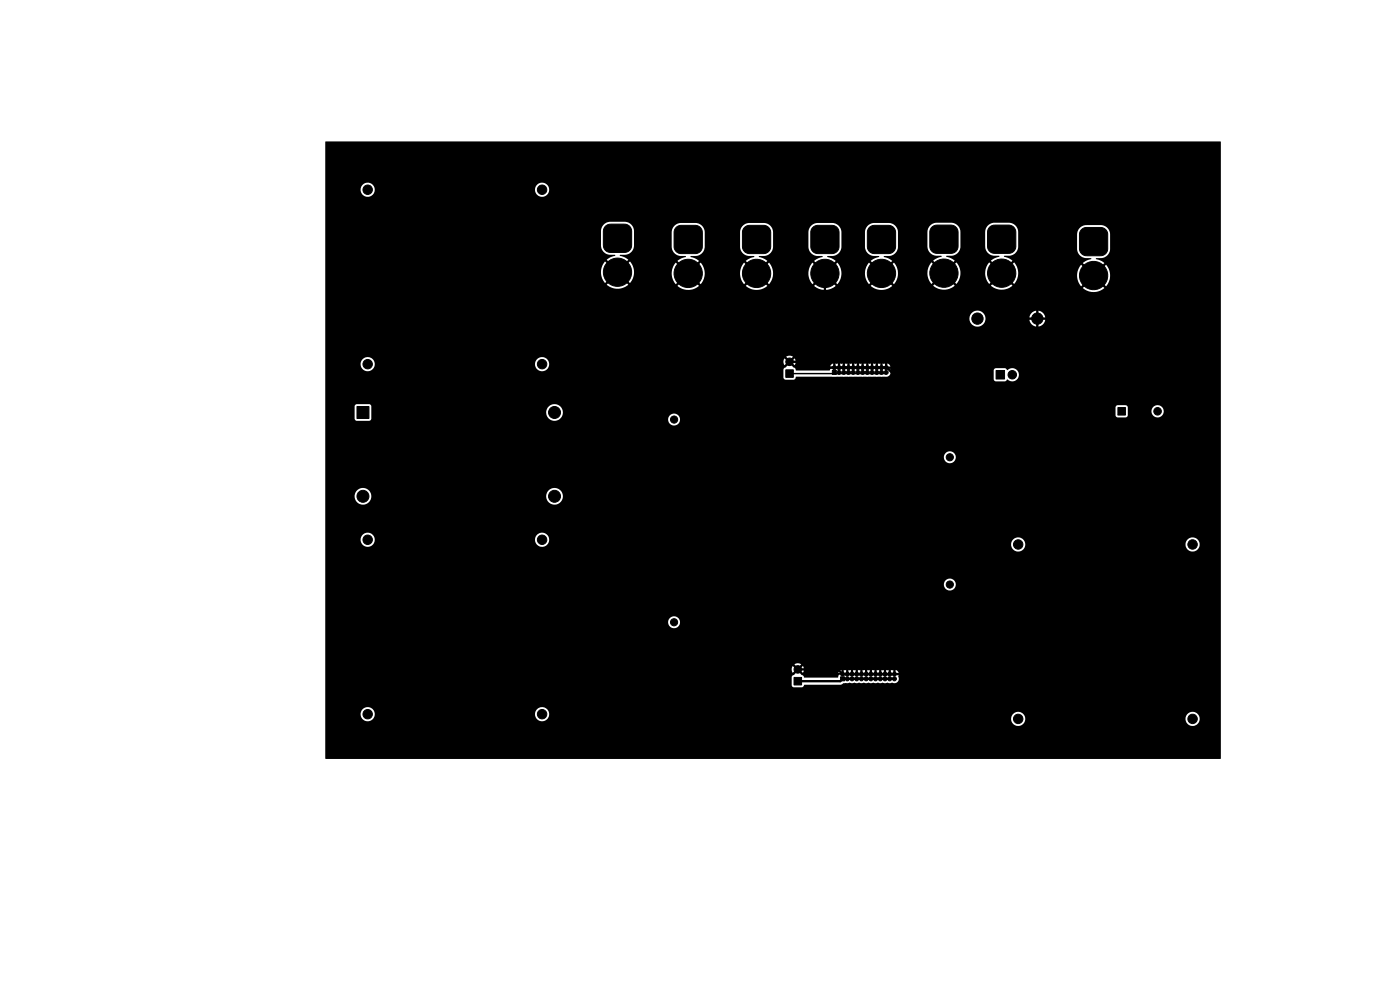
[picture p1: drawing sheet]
<svg xmlns="http://www.w3.org/2000/svg" width="297mm" height="210mm" viewBox="0 0 297 210" stroke-linecap="round" stroke-linejoin="round" font-family="sans-serif">
<g fill="#000" stroke="#000" stroke-width=".21">
<path d="M128.4 48l.9-.4h3.2a1.5 1.5 0 0 1 1.5 1.4v3a1.5 1.5 0 0 1-1.5 1.6h-3a1.5 1.5 0 0 1-1.5-1.6v-3.1zM143.4 48.2l.9-.4h3.2a1.5 1.5 0 0 1 1.5 1.5v3a1.5 1.5 0 0 1-1.5 1.5h-3a1.5 1.5 0 0 1-1.5-1.5v-3.2zM157.9 48.2l.9-.4h3.2a1.5 1.5 0 0 1 1.5 1.5v3a1.5 1.5 0 0 1-1.5 1.5h-3a1.5 1.5 0 0 1-1.5-1.5v-3.2zM172.4 48.2l.9-.4h3.2a1.5 1.5 0 0 1 1.5 1.5v3a1.5 1.5 0 0 1-1.5 1.5h-3a1.5 1.5 0 0 1-1.5-1.5v-3.2zM184.4 48.2l.9-.4h3.2a1.5 1.5 0 0 1 1.5 1.5v3a1.5 1.5 0 0 1-1.5 1.5h-3a1.5 1.5 0 0 1-1.5-1.5v-3.2zM197.7 48.2l.9-.4 3.1-.1a1.5 1.5 0 0 1 1.6 1.6v3a1.5 1.5 0 0 1-1.6 1.4h-3a1.5 1.5 0 0 1-1.4-1.4v-3.2zM209.9 48.2l.9-.4 3.2-.1a1.5 1.5 0 0 1 1.5 1.6v3a1.5 1.5 0 0 1-1.5 1.4h-3a1.5 1.5 0 0 1-1.5-1.4v-3.2zM229.4 48.7l.9-.4h3.2a1.5 1.5 0 0 1 1.5 1.4v3a1.5 1.5 0 0 1-1.5 1.6h-3a1.5 1.5 0 0 1-1.5-1.6v-3.1zM176.6 78.6h.8v.8h-.8zM75.7 86.2h2.6v2.6h-2.6zM166.7 78.4h1.6v1.6h-1.6zM211.3 78.6h1.8v1.8h-1.8z"/>
<path d="M237.2 86.4h1.6v1.7h-1.6zM168.4 143.7h1.6v1.6h-1.6zM178.3 143.6h.9v.8h-.9z"/>
<circle cx="78" cy="40.2" r="1"/>
<circle cx="115" cy="40.2" r="1"/>
<circle cx="131" cy="57.7" r="3"/>
<circle cx="146" cy="58" r="3"/>
<circle cx="160.5" cy="58" r="3"/>
<circle cx="175" cy="58" r="3"/>
<circle cx="187" cy="58" r="3"/>
<circle cx="200.2" cy="57.9" r="3"/>
<circle cx="212.5" cy="57.9" r="3"/>
<circle cx="232" cy="58.4" r="3"/>
<circle cx="78" cy="77.2" r="1"/>
<circle cx="115" cy="77.2" r="1"/>
<circle cx="167.5" cy="76.7" r=".8"/>
<circle cx="177" cy="78" r=".43"/>
<circle cx="178" cy="79" r=".43"/>
<circle cx="178" cy="78" r=".43"/>
<circle cx="179" cy="78" r=".43"/>
<circle cx="179" cy="79" r=".43"/>
<circle cx="180" cy="79" r=".43"/>
<circle cx="180" cy="78" r=".43"/>
<circle cx="181" cy="78" r=".43"/>
<circle cx="181" cy="79" r=".43"/>
<circle cx="182" cy="78" r=".43"/>
<circle cx="182" cy="79" r=".43"/>
<circle cx="183" cy="78" r=".43"/>
<circle cx="183" cy="79" r=".43"/>
<circle cx="184" cy="78" r=".43"/>
<circle cx="184" cy="79" r=".43"/>
<circle cx="185" cy="79" r=".43"/>
<circle cx="185" cy="78" r=".43"/>
<circle cx="186" cy="78" r=".43"/>
<circle cx="186" cy="79" r=".43"/>
<circle cx="187" cy="79" r=".43"/>
<circle cx="187" cy="78" r=".43"/>
<circle cx="188" cy="78" r=".43"/>
<circle cx="188" cy="79" r=".43"/>
<circle cx="207.4" cy="67.6" r="1.2"/>
<circle cx="214.7" cy="79.5" r=".9"/>
<circle cx="220.1" cy="67.6" r="1.2"/>
<circle cx="117.6" cy="87.5" r="1.27"/>
<circle cx="143" cy="89" r=".76"/>
<circle cx="189.5" cy="82.5" r=".3"/>
<circle cx="201.5" cy="97" r=".76"/>
<circle cx="245.6" cy="87.2" r=".8"/>
<circle cx="77" cy="105.3" r="1.27"/>
<circle cx="78" cy="114.5" r="1"/>
<circle cx="115" cy="114.5" r="1"/>
<circle cx="117.6" cy="105.3" r="1.27"/>
<circle cx="216" cy="115.5" r="1"/>
<circle cx="253" cy="115.5" r="1"/>
<circle cx="143" cy="132" r=".76"/>
<circle cx="201.5" cy="124" r=".76"/>
<circle cx="78" cy="151.5" r="1"/>
<circle cx="115" cy="151.5" r="1"/>
<circle cx="169.2" cy="142" r=".8"/>
<circle cx="178.7" cy="143" r=".42"/>
<circle cx="179.7" cy="143" r=".42"/>
<circle cx="179.7" cy="144" r=".42"/>
<circle cx="180.7" cy="144" r=".42"/>
<circle cx="180.7" cy="143" r=".42"/>
<circle cx="181.7" cy="144" r=".42"/>
<circle cx="181.7" cy="143" r=".42"/>
<circle cx="182.7" cy="144" r=".42"/>
<circle cx="182.7" cy="143" r=".42"/>
<circle cx="183.7" cy="144" r=".42"/>
<circle cx="183.7" cy="143" r=".42"/>
<circle cx="184.7" cy="144" r=".42"/>
<circle cx="184.7" cy="143" r=".42"/>
<circle cx="185.7" cy="144" r=".42"/>
<circle cx="185.7" cy="143" r=".42"/>
<circle cx="186.7" cy="143" r=".42"/>
<circle cx="186.7" cy="144" r=".42"/>
<circle cx="187.7" cy="144" r=".42"/>
<circle cx="187.7" cy="143" r=".42"/>
<circle cx="188.7" cy="144" r=".42"/>
<circle cx="188.7" cy="143" r=".42"/>
<circle cx="189.7" cy="144" r=".42"/>
<circle cx="189.7" cy="143" r=".42"/>
<circle cx="216" cy="152.5" r="1"/>
<circle cx="253" cy="152.5" r="1"/>
</g>
<path d="M175 58v6l-1.3 1.3v11.4M167.5 76.7h6.5l1.3 1.3h12.9l1.3 1.3v3.2M169.3 142h8.4l1 1h11M189.7 144h-11l-.4 .5h-9" fill="none" stroke="#000" stroke-width=".5"/>
<path d="M188 79l-.3 .3h-20.2" fill="none" stroke="#000" stroke-width=".3"/>
<path d="M131 50.6l.2 .2" fill="none" stroke="#000" stroke-width="2"/>
<path d="M69 30.1l189.9-.1 .1 .1-.1 130.9h-189.8l-.1-9.5h7.5a1.51 1.51 0 0 0 1.5 1.5 1.51 1.51 0 0 0 1.5-1.5h34v.2a1.5 1.5 0 0 0 1.1 1.2 1.5 1.5 0 0 0 1.5-.4h98.4v.2a1.51 1.51 0 0 0 1.6 1.3 1.51 1.51 0 0 0 1.4-1.5h34v.2a1.5 1.5 0 0 0 2.4 1 1.5 1.5 0 0 0-.2-2.5 1.5 1.5 0 0 0-2.2 1.3l-34-.1a1.5 1.5 0 0 0-1.5-1.4 1.5 1.5 0 0 0-1.5 1.5l-98.3-.1a1.51 1.51 0 0 0-.7-2.3 1.51 1.51 0 0 0-2 1.4h-34v-.2a1.51 1.51 0 0 0-1.6-1.3 1.51 1.51 0 0 0-1.4 1.5h-7.5v-9.5h98.9l.3 .7 .7-.7 .3 .4-1.2 1.2v1.8l.3 .4h1.9l.5-.5h7.6l.6-.4 1.4-.1 .4 .1 .6-.1 .4 .1 .6-.1 .4 .1 .6-.1 .4 .1 .6-.1 .4 .1 .6-.1 .4 .1 .6-.1 2.5 .1 .5-.1a.97 .97 0 0 0 1.1-.2 .97 .97 0 0 0 .2-1.2v-.2l-.6-.1-.2-.3h.8l-.4-.6-.2-.1v.7h-.4a.36 .36 0 0 1-.3 .4 .36 .36 0 0 1-.4-.4 .3 .3 0 0 0-.4 .3h-.5a.29 .29 0 0 0-.1-.3 .29 .29 0 0 0-.4 .1v.2h-.5a.29 .29 0 0 0-.1-.3 .29 .29 0 0 0-.4 .1v.2h-.5a.29 .29 0 0 0-.1-.3 .29 .29 0 0 0-.4 .1v.2h-.5a.29 .29 0 0 0-.1-.3 .29 .29 0 0 0-.4 .1v.2h-.5a.29 .29 0 0 0-.1-.3 .29 .29 0 0 0-.4 .1v.2h-.5a.29 .29 0 0 0-.1-.3 .29 .29 0 0 0-.4 .1v.2h-.5a.29 .29 0 0 0-.1-.3 .29 .29 0 0 0-.4 .1v.2h-.5a.29 .29 0 0 0-.1-.3 .29 .29 0 0 0-.4 .1v.2h-.5a.29 .29 0 0 0-.1-.3 .29 .29 0 0 0-.4 .1v.2l-.5-.1a.25 .25 0 0 0-.3-.3 .25 .25 0 0 0-.2 .4l-.6 .1-.2 .5h-7l-.3-.4-.8-.5h8.9v-.7h.5v.7h.5v-.7h.5v.7h.5v-.7h.5v.7h.5v-.7h.5v.7h.5v-.7h.5v.7h.5v-.7h.5v.7h.5v-.7h.5v.7h.5v-.7h.5v.7h.5v-.7h.5v.7h.5v-.7h.5v.7h.5v-.7h.5v.7h.5v-.7h-11l-.4 .2-.2 .5h-8.3l-.3-.4 .3-.4 .7 .7 .2-.5-.2-.9-.7 .7-.3-.4 .7-.7a1.28 1.28 0 0 0-1.5 0l.7 .7-.3 .4-.7-.7-.3 .7h-98.9v-10h72.7a1.27 1.27 0 0 0 1.9 1.1 1.27 1.27 0 0 0 .2-2.1 1.27 1.27 0 0 0-2 .8l-.1 .2h-72.7v-8h131.2a1.27 1.27 0 0 0 1.9 1.1 1.27 1.27 0 0 0 .2-2.1 1.27 1.27 0 0 0-2 .8l-.1 .2h-131.2v-9.5h7.5a1.51 1.51 0 0 0 1.5 1.5 1.51 1.51 0 0 0 1.5-1.5h34v.2a1.5 1.5 0 0 0 1.1 1.2 1.5 1.5 0 0 0 1.5-.4h98.4v.2a1.51 1.51 0 0 0 1.6 1.3 1.51 1.51 0 0 0 1.4-1.5h34v.2a1.5 1.5 0 0 0 2.4 1 1.5 1.5 0 0 0-.2-2.5 1.5 1.5 0 0 0-2.2 1.3l-34-.1a1.5 1.5 0 0 0-1.5-1.4 1.5 1.5 0 0 0-1.5 1.5l-98.3-.1a1.51 1.51 0 0 0-.7-2.3 1.51 1.51 0 0 0-2 1.4h-34v-.2a1.51 1.51 0 0 0-1.6-1.3 1.51 1.51 0 0 0-1.4 1.5h-7.5v-9.2h6.2v.2a1.78 1.78 0 0 0 1.9 1.6 1.78 1.78 0 0 0 1.7-1.8h37.1v.2a1.78 1.78 0 0 0 2.8 1.2 1.78 1.78 0 0 0-.2-3 1.78 1.78 0 0 0-2.6 1.6h-37.1v-.3a1.78 1.78 0 0 0-1.9-1.5 1.78 1.78 0 0 0-1.7 1.8h-6.2v-8.3h131.2l.1 .2a1.27 1.27 0 0 0 2 .8 1.27 1.27 0 0 0-.2-2.1 1.27 1.27 0 0 0-1.9 1.1h-131.2v-10.8h6.2v2.7l.5 .4 2.8-.1 .3-.3v-1.4h37.1a1.77 1.77 0 0 0 2.7 1.5h23.1l.1 .2a1.27 1.27 0 0 0 2 .8 1.27 1.27 0 0 0-.2-2.1 1.27 1.27 0 0 0-1.9 1.1h-23.1l.1-.1a1.77 1.77 0 0 0 .3-2.5h117.7v1.8l.4 .4 1.9-.1 .2-.3 .1-.9h5a1.31 1.31 0 0 0 1.9 1.1 1.31 1.31 0 0 0 .2-2.2 1.31 1.31 0 0 0-2.1 .8v.3h-5l-.1-1-.4-.4-1.8 .1-.3 .4h-117.7a1.77 1.77 0 0 0-1.9-.6 1.77 1.77 0 0 0-1.2 1.7h-37.1v-1.4l-.4-.4h-2.8l-.4 .5h-6.2v-8.9h7.5v.2a1.51 1.51 0 0 0 1.6 1.3 1.51 1.51 0 0 0 1.4-1.5h34v.2a1.51 1.51 0 0 0 1.9 1.2 1.51 1.51 0 0 0 1-2h49.8l.2 .8 .7-.7 .4 .3-1.3 1.2v1.9l.4 .3h1.8l.3-.1 .2-.5h18.9a.92 .92 0 0 0 .9-.3 .92 .92 0 0 0 .1-1h22v1.9l.3 .3 2.1 .1 .5-.4a1.44 1.44 0 0 0 2 0 1.44 1.44 0 0 0 0-2.1 1.44 1.44 0 0 0-2 .1l-.5-.4h-1.9l-.3 .1-.2 .4h-22l.1-.3-.7-.2-.2-.4h.9l-.3-.4-.3-.2v.6a.37 .37 0 0 0-.6 .4h-.4a.29 .29 0 0 0-.2-.3 .29 .29 0 0 0-.3 .1v.2h-.5a.29 .29 0 0 0-.2-.3 .29 .29 0 0 0-.3 .1v.2h-.5a.29 .29 0 0 0-.2-.3 .29 .29 0 0 0-.3 .1v.2h-.5a.29 .29 0 0 0-.2-.3 .29 .29 0 0 0-.3 .1v.2h-.5a.29 .29 0 0 0-.2-.3 .29 .29 0 0 0-.3 .1v.2h-.5a.29 .29 0 0 0-.2-.3 .29 .29 0 0 0-.3 .1v.2h-.5a.29 .29 0 0 0-.2-.3 .29 .29 0 0 0-.3 .1v.2h-.5a.29 .29 0 0 0-.2-.3 .29 .29 0 0 0-.3 .1v.2h-.5a.29 .29 0 0 0-.2-.3 .29 .29 0 0 0-.3 .1v.2h-.5a.29 .29 0 0 0-.2-.3 .29 .29 0 0 0-.3 .1v.2l-.5-.1a.25 .25 0 0 0-.3-.3 .25 .25 0 0 0-.2 .4l-.7 .2-.1 .3h-7.1l-.2-.5-.6-.4h8.6v-.6h.6v.6h.4v-.6h.6v.6h.4v-.6h.6v.6h.4v-.6h.6v.6h.4v-.6h.6v.6h.4v-.6h.6v.6h.4v-.6h.6v.6h.4v-.6h.6v.6h.4v-.6h.6v.6h.4v-.6h.6v.6h.4v-.6h.6v.6h.4v-.6h-11l-.3 .2-.3 .4h-8l-.6-.6 .4-.3 .7 .7a1.28 1.28 0 0 0 0-1.5l-.7 .7-.4-.3 .7-.7-.5-.2h-.6l-.3 .2 .7 .7-.4 .3-.7-.7-.2 .7h-49.8l-.1-.2a1.51 1.51 0 0 0-1.7-.7 1.51 1.51 0 0 0-1.1 1.5h-34v-.3a1.51 1.51 0 0 0-1.6-1.3 1.51 1.51 0 0 0-1.4 1.6h-7.5v-9.7h136.7v.2a1.71 1.71 0 0 0 1.9 1.5 1.71 1.71 0 0 0 1.4-2h10.5v.5h-1.1a1.69 1.69 0 0 0 1.4 1.5v-1.2h.5v1.2h.1a1.7 1.7 0 0 0 1.3-1.5h-1.1v-.5h1.1a1.69 1.69 0 0 0-1.4-1.4v1.1h-.5v-1.1h-.1a1.7 1.7 0 0 0-1.3 1.4h-9.4a1.71 1.71 0 0 0-1.8-1.4 1.71 1.71 0 0 0-1.5 1.7h-136.7v-9.9h58.5l.2 1.1 .7 1.2 .8-.8 .4 .3-.9 .9 .2 .2a3.5 3.5 0 0 0 4.4-.2l-.9-.9 .4-.3 .8 .8 .6-.8 .3-1.2h8l.2 1.1 .7 1.2 .8-.9 .4 .4-.9 .8 .2 .2a3.5 3.5 0 0 0 4.4-.2l-.9-.8 .4-.4 .8 .9 .7-1.2 .2-1.1h7.5l.2 1.1 .7 1.2 .8-.9 .4 .4-.9 .8 .2 .2a3.5 3.5 0 0 0 4.4-.2l-.9-.8 .4-.4 .8 .9 .7-1.2 .2-1.1h7.5l.2 1.1 .7 1.2 .8-.9 .4 .4-.9 .8 .2 .2a3.5 3.5 0 0 0 4.4-.2l-.9-.8 .4-.4 .8 .9 .7-1.2 .2-1.1h5l.2 1.1 .7 1.2 .8-.9 .4 .4-.9 .8 .2 .2a3.5 3.5 0 0 0 4.4-.2l-.9-.8 .4-.4 .8 .9 .7-1.2 .2-1.1h6.2l.2 1 .7 1.2 .9-.8 .3 .3-.8 .9a3.5 3.5 0 0 0 4.5 0l-.8-.9 .3-.3 .9 .8 .7-1.2 .2-1h5.2l.2 1 .7 1.2 .8-.8 .4 .3-.9 .9 .2 .2a3.5 3.5 0 0 0 4.4-.2l-.9-.9 .4-.3 .8 .8 .6-.8 .3-1h12.5l.2 1.1 .7 1.2 .8-.8 .4 .3-.9 .9a3.5 3.5 0 0 0 4.6 0l-.9-.9 .4-.3 .8 .8 .2-.2a3.5 3.5 0 0 0-.2-4.3l-.8 .8-.4-.3 .9-.9-1.8-1h1.1a1.99 1.99 0 0 0 1.9-2v-3.3a2 2 0 0 0-1.9-1.8l-3.4 .1a2 2 0 0 0-1.7 1.9v3.3a2 2 0 0 0 1.9 1.8h1l.1 .1-.9 .3-.9 .6 .9 .9-.4 .3-.8-.8-.7 1.2-.2 1h-12.5a3.5 3.5 0 0 0-.9-2.7l-.8 .8-.4-.3 .9-.9-1.8-1h1.1a1.99 1.99 0 0 0 1.9-2v-3.3a2 2 0 0 0-1.9-1.8l-3.4 .1a2 2 0 0 0-1.7 1.9v3.3a2 2 0 0 0 1.9 1.8h1l.1 .1-.9 .3-.9 .6 .9 .9-.4 .3-.8-.8-.7 1.2-.2 1.1h-5.2l-.2-1.1-.7-1.2-.9 .8-.3-.3 .8-.9-.8-.6-1-.3 .1-.1 1.2-.1a2 2 0 0 0 1.8-1.9l-.1-3.3a2 2 0 0 0-1.9-1.8l-3.3 .1a2 2 0 0 0-1.8 1.9l.1 3.3a2 2 0 0 0 1.9 1.8h1l.1 .1-1 .3-.8 .6 .8 .9-.3 .3-.9-.8-.7 1.2-.2 1.1h-6.2l-.2-1.1-.7-1.2-.8 .9-.4-.4 .9-.8-.9-.6-.9-.3 .1-.2h1.2a2 2 0 0 0 1.7-1.9v-3.4a2 2 0 0 0-1.9-1.7h-3.4a2 2 0 0 0-1.7 1.9v3.4a2 2 0 0 0 1.9 1.7h1l.1 .1-.9 .4-.9 .6 .9 .8-.4 .4-.8-.9-.7 1.2-.2 1.1h-5l-.2-1.1-.7-1.2-.8 .9-.4-.4 .9-.8-.9-.6-.9-.3 .1-.2h1.2a2 2 0 0 0 1.7-1.9v-3.4a2 2 0 0 0-1.9-1.7h-3.4a2 2 0 0 0-1.7 1.9v3.4a2 2 0 0 0 1.9 1.7h1l.1 .1-.9 .4-.9 .6 .9 .8-.4 .4-.8-.9-.7 1.2-.2 1.1h-7.5l-.2-1.1-.7-1.2-.8 .9-.4-.4 .9-.8-.9-.6-.9-.3 .1-.2h1.2a2 2 0 0 0 1.7-1.9v-3.4a2 2 0 0 0-1.9-1.7h-3.4a2 2 0 0 0-1.7 1.9v3.4a2 2 0 0 0 1.9 1.7h1l.1 .1-.9 .4-.9 .6 .9 .8-.4 .4-.8-.9-.7 1.2-.2 1.1h-7.5l-.2-1.1-.7-1.2-.8 .9-.4-.4 .9-.8-.9-.6-.9-.3 .1-.2h1.2a2 2 0 0 0 1.7-1.9l-.1-3.7a2 2 0 0 0-1.8-1.4h-3.4a2 2 0 0 0-1.7 1.9v3.4a2 2 0 0 0 1.9 1.7h1l.1 .1-.9 .4-.9 .6 .9 .8-.4 .4-.8-.9-.7 1.2-.2 1.1h-8a3.5 3.5 0 0 0-.9-2.5l-.8 .8-.4-.3 .9-.9-1.8-1h1.1a1.99 1.99 0 0 0 1.9-2v-3.3a2 2 0 0 0-1.9-1.8l-3.4 .1a2 2 0 0 0-1.7 1.9v3.3a2 2 0 0 0 1.9 1.8h1l.1 .1-.9 .3-.9 .6 .9 .9-.4 .3-.8-.8-.7 1.2-.2 1h-58.5v-17.4h7.5a1.51 1.51 0 0 0 1.5 1.5 1.51 1.51 0 0 0 1.5-1.5h34v.2a1.51 1.51 0 0 0 2.4 1 1.51 1.51 0 0 0-.2-2.6 1.51 1.51 0 0 0-2.2 1.4h-34v-.3a1.51 1.51 0 0 0-1.6-1.3 1.51 1.51 0 0 0-1.4 1.6h-7.5z" fill="#000"/>
</svg>
